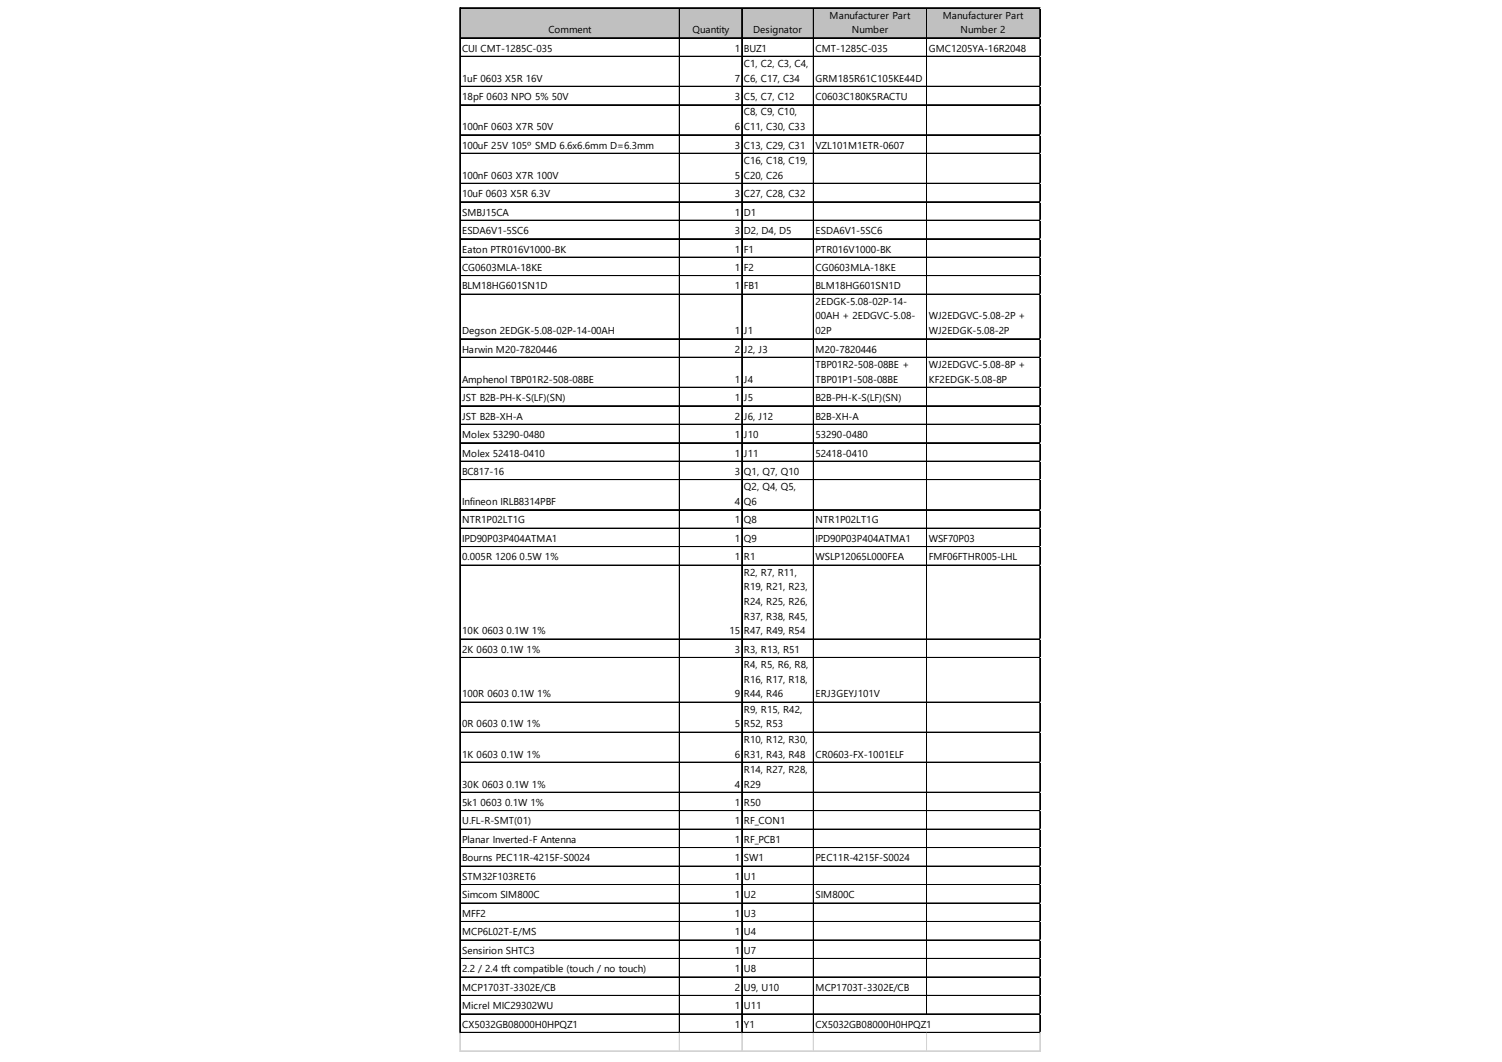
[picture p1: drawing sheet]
<svg xmlns="http://www.w3.org/2000/svg" width="297mm" height="210mm" viewBox="0 0 297 210" stroke-linecap="round" stroke-linejoin="round" font-family="sans-serif">
<defs><g id="words">
<g font-size="2">
<text x="164" y="3.7">Manufacturer Part</text>
<text x="186.4" y="3.7">Manufacturer Part</text>
<text x="91.4" y="10.2">CUI CMT-1285C-035</text>
<text x="108.4" y="6.5">Comment</text>
<text x="136.9" y="6.5">Quantity</text>
<text x="145.3" y="10.2">1</text>
<text x="147.1" y="10.2">BUZ1</text>
<text x="149" y="6.5">Designator</text>
<text x="161.3" y="10.2">CMT-1285C-035</text>
<text x="168.5" y="6.5">Number</text>
<text x="183.7" y="10.2">GMC1205YA-16R2048</text>
<text x="189.9" y="6.5">Number 2</text>
<text x="91.4" y="16.1">1uF 0603 X5R 16V</text>
<text x="145.3" y="16.1">7</text>
<text x="147.1" y="13.2">C1, C2, C3, C4,</text>
<text x="147.1" y="16.1">C6, C17, C34</text>
<text x="161.3" y="16.1">GRM185R61C105KE44D</text>
<text x="91.4" y="19.8">18pF 0603 NPO 5% 50V</text>
<text x="145.3" y="19.8">3</text>
<text x="147.1" y="19.8">C5, C7, C12</text>
<text x="147.1" y="22.8">C8, C9, C10,</text>
<text x="161.3" y="19.8">C0603C180K5RACTU</text>
<text x="91.4" y="25.7">100nF 0603 X7R 50V</text>
<text x="91.4" y="29.4">100uF 25V 105º SMD 6.6x6.6mm D=6.3mm</text>
<text x="145.3" y="25.7">6</text>
<text x="145.3" y="29.4">3</text>
<text x="147.1" y="25.7">C11, C30, C33</text>
<text x="147.1" y="29.4">C13, C29, C31</text>
<text x="161.3" y="29.4">VZL101M1ETR-0607</text>
<text x="91.4" y="35.3">100nF 0603 X7R 100V</text>
<text x="145.3" y="35.3">5</text>
<text x="147.1" y="32.4">C16, C18, C19,</text>
<text x="147.1" y="35.3">C20, C26</text>
<text x="91.4" y="39">10uF 0603 X5R 6.3V</text>
<text x="145.3" y="39">3</text>
<text x="147.1" y="39">C27, C28, C32</text>
<text x="91.4" y="42.6">SMBJ15CA</text>
<text x="91.4" y="46.3">ESDA6V1-5SC6</text>
<text x="145.3" y="42.6">1</text>
<text x="145.3" y="46.3">3</text>
<text x="147.1" y="42.6">D1</text>
<text x="147.1" y="46.3">D2, D4, D5</text>
<text x="161.3" y="46.3">ESDA6V1-5SC6</text>
<text x="91.4" y="49.9">Eaton PTR016V1000-BK</text>
<text x="91.4" y="53.6">CG0603MLA-18KE</text>
<text x="145.3" y="49.9">1</text>
<text x="145.3" y="53.6">1</text>
<text x="147.1" y="49.9">F1</text>
<text x="147.1" y="53.6">F2</text>
<text x="161.3" y="49.9">PTR016V1000-BK</text>
<text x="161.3" y="53.6">CG0603MLA-18KE</text>
<text x="91.4" y="57.2">BLM18HG601SN1D</text>
<text x="145.3" y="57.2">1</text>
<text x="147.1" y="57.2">FB1</text>
<text x="161.3" y="57.2">BLM18HG601SN1D</text>
<text x="161.3" y="60.3">2EDGK-5.08-02P-14-</text>
<text x="161.3" y="63.1">00AH + 2EDGVC-5.08-</text>
<text x="183.7" y="63.1">WJ2EDGVC-5.08-2P +</text>
<text x="91.4" y="66">Degson 2EDGK-5.08-02P-14-00AH</text>
<text x="91.4" y="69.7">Harwin M20-7820446</text>
<text x="145.3" y="66">1</text>
<text x="145.3" y="69.7">2</text>
<text x="147.1" y="66">J1</text>
<text x="147.1" y="69.7">J2, J3</text>
<text x="161.3" y="66">02P</text>
<text x="161.3" y="69.7">M20-7820446</text>
<text x="183.7" y="66">WJ2EDGK-5.08-2P</text>
<text x="91.4" y="75.6">Amphenol TBP01R2-508-08BE</text>
<text x="145.3" y="75.6">1</text>
<text x="147.1" y="75.6">J4</text>
<text x="161.3" y="72.7">TBP01R2-508-08BE +</text>
<text x="161.3" y="75.6">TBP01P1-508-08BE</text>
<text x="183.7" y="72.7">WJ2EDGVC-5.08-8P +</text>
<text x="183.7" y="75.6">KF2EDGK-5.08-8P</text>
<text x="91.4" y="79.3">JST B2B-PH-K-S(LF)(SN)</text>
<text x="91.4" y="82.9">JST B2B-XH-A</text>
<text x="145.3" y="79.3">1</text>
<text x="145.3" y="82.9">2</text>
<text x="147.1" y="79.3">J5</text>
<text x="147.1" y="82.9">J6, J12</text>
<text x="161.3" y="79.3">B2B-PH-K-S(LF)(SN)</text>
<text x="161.3" y="82.9">B2B-XH-A</text>
<text x="91.4" y="86.6">Molex 53290-0480</text>
<text x="145.3" y="86.6">1</text>
<text x="147.1" y="86.6">J10</text>
<text x="161.3" y="86.6">53290-0480</text>
<text x="91.4" y="90.2">Molex 52418-0410</text>
<text x="91.4" y="93.9">BC817-16</text>
<text x="145.3" y="90.2">1</text>
<text x="145.3" y="93.9">3</text>
<text x="147.1" y="90.2">J11</text>
<text x="147.1" y="93.9">Q1, Q7, Q10</text>
<text x="161.3" y="90.2">52418-0410</text>
<text x="91.4" y="99.8">Infineon IRLB8314PBF</text>
<text x="145.3" y="99.8">4</text>
<text x="147.1" y="96.9">Q2, Q4, Q5,</text>
<text x="147.1" y="99.8">Q6</text>
<text x="91.4" y="103.5">NTR1P02LT1G</text>
<text x="91.4" y="107.1">IPD90P03P404ATMA1</text>
<text x="145.3" y="103.5">1</text>
<text x="145.3" y="107.1">1</text>
<text x="147.1" y="103.5">Q8</text>
<text x="147.1" y="107.1">Q9</text>
<text x="161.3" y="103.5">NTR1P02LT1G</text>
<text x="161.3" y="107.1">IPD90P03P404ATMA1</text>
<text x="183.7" y="107.1">WSF70P03</text>
<text x="91.4" y="110.8">0.005R 1206 0.5W 1%</text>
<text x="145.3" y="110.8">1</text>
<text x="147.1" y="110.8">R1</text>
<text x="147.1" y="113.8">R2, R7, R11,</text>
<text x="161.3" y="110.8">WSLP12065L000FEA</text>
<text x="183.7" y="110.8">FMF06FTHR005-LHL</text>
<text x="147.1" y="116.7">R19, R21, R23,</text>
<text x="147.1" y="119.6">R24, R25, R26,</text>
<text x="91.4" y="125.4">10K 0603 0.1W 1%</text>
<text x="144.2" y="125.4">15</text>
<text x="147.1" y="122.5">R37, R38, R45,</text>
<text x="147.1" y="125.4">R47, R49, R54</text>
<text x="91.4" y="129">2K 0603 0.1W 1%</text>
<text x="145.3" y="129">3</text>
<text x="147.1" y="129">R3, R13, R51</text>
<text x="91.4" y="137.9">100R 0603 0.1W 1%</text>
<text x="145.3" y="137.9">9</text>
<text x="147.1" y="132.1">R4, R5, R6, R8,</text>
<text x="147.1" y="135">R16, R17, R18,</text>
<text x="147.1" y="137.9">R44, R46</text>
<text x="161.3" y="137.9">ERJ3GEYJ101V</text>
<text x="91.4" y="143.8">0R 0603 0.1W 1%</text>
<text x="145.3" y="143.8">5</text>
<text x="147.1" y="140.9">R9, R15, R42,</text>
<text x="147.1" y="143.8">R52, R53</text>
<text x="91.4" y="149.7">1K 0603 0.1W 1%</text>
<text x="145.3" y="149.7">6</text>
<text x="147.1" y="146.8">R10, R12, R30,</text>
<text x="147.1" y="149.7">R31, R43, R48</text>
<text x="161.3" y="149.7">CR0603-FX-1001ELF</text>
<text x="91.4" y="155.7">30K 0603 0.1W 1%</text>
<text x="145.3" y="155.7">4</text>
<text x="147.1" y="152.8">R14, R27, R28,</text>
<text x="147.1" y="155.7">R29</text>
<text x="91.4" y="159.3">5k1 0603 0.1W 1%</text>
<text x="145.3" y="159.3">1</text>
<text x="147.1" y="159.3">R50</text>
<text x="91.4" y="163">U.FL-R-SMT(01)</text>
<text x="91.4" y="166.6">Planar Inverted-F Antenna</text>
<text x="145.3" y="163">1</text>
<text x="145.3" y="166.6">1</text>
<text x="147.1" y="163">RF_CON1</text>
<text x="147.1" y="166.6">RF_PCB1</text>
<text x="91.4" y="170.3">Bourns PEC11R-4215F-S0024</text>
<text x="91.4" y="173.9">STM32F103RET6</text>
<text x="145.3" y="170.3">1</text>
<text x="145.3" y="173.9">1</text>
<text x="147.1" y="170.3">SW1</text>
<text x="147.1" y="173.9">U1</text>
<text x="161.3" y="170.3">PEC11R-4215F-S0024</text>
<text x="91.4" y="177.6">Simcom SIM800C</text>
<text x="145.3" y="177.6">1</text>
<text x="147.1" y="177.6">U2</text>
<text x="161.3" y="177.6">SIM800C</text>
<text x="91.4" y="181.2">MFF2</text>
<text x="91.4" y="184.9">MCP6L02T-E/MS</text>
<text x="145.3" y="181.2">1</text>
<text x="145.3" y="184.9">1</text>
<text x="147.1" y="181.2">U3</text>
<text x="147.1" y="184.9">U4</text>
<text x="91.4" y="188.5">Sensirion SHTC3</text>
<text x="145.3" y="188.5">1</text>
<text x="147.1" y="188.5">U7</text>
<text x="91.4" y="192.2">2.2 / 2.4 tft compatible (touch / no touch)</text>
<text x="91.4" y="195.8">MCP1703T-3302E/CB</text>
<text x="145.3" y="192.2">1</text>
<text x="145.3" y="195.8">2</text>
<text x="147.1" y="192.2">U8</text>
<text x="147.1" y="195.8">U9, U10</text>
<text x="161.3" y="195.8">MCP1703T-3302E/CB</text>
<text x="91.4" y="199.5">Micrel MIC29302WU</text>
<text x="91.4" y="203.3">CX5032GB08000H0HPQZ1</text>
<text x="145.3" y="199.5">1</text>
<text x="145.3" y="203.3">1</text>
<text x="147.1" y="199.5">U11</text>
<text x="147.1" y="203.3">Y1</text>
<text x="161.3" y="203.3">CX5032GB08000H0HPQZ1</text>
</g>
</g></defs>
<path d="M91 1.6h114.8v6h-114.8z" fill="#c0c0c0"/>
<g fill="none" stroke="#000" stroke-width=".2">
<path d="M90.9 1.5v202.7M91 1.5v202.7M91.1 1.5h114.7M91.1 1.6h114.7M91.1 7.5h114.7M91.1 11.1h114.7M91.1 11.2h114.7M91.1 17h114.7M91.1 17.1h114.7M134.3 1.7v202.5M134.4 1.7v202.5M146.7 1.7v202.5"/>
<path d="M160.8 1.7v202.5M160.9 1.7v202.5M183.2 1.7v198.8M183.3 1.7v198.8M205.6 1.7v202.5M205.7 1.7v202.5M91.1 20.7h114.7M91.1 20.8h114.7M91.1 26.6h114.7M91.1 26.7h114.7M91.1 30.3h114.7M91.1 30.4h114.7"/>
<path d="M91.1 36.2h114.7M91.1 36.3h114.7M91.1 39.9h114.7M91.1 43.5h114.7M91.1 43.6h114.7M91.1 47.2h114.7M91.1 50.8h114.7M91.1 50.9h114.7M91.1 54.5h114.7M91.1 58.1h114.7M91.1 58.2h114.7M91.1 66.9h114.7"/>
<path d="M91.1 67h114.7M91.1 70.6h114.7M91.1 70.7h114.7M91.1 76.5h114.7M91.1 76.6h114.7M91.1 80.2h114.7M91.1 80.3h114.7M91.1 83.8h114.7M91.1 83.9h114.7M91.1 87.5h114.7M91.1 87.6h114.7M91.1 91.1h114.7"/>
<path d="M91.1 91.2h114.7M91.1 94.8h114.7M91.1 94.9h114.7M91.1 100.7h114.7M91.1 100.8h114.7M91.1 104.4h114.7M91.1 104.5h114.7M91.1 108h114.7M91.1 108.1h114.7M91.1 111.7h114.7M91.1 111.8h114.7M91.1 126.3h114.7"/>
<path d="M91.1 126.4h114.7M91.1 129.9h114.7M91.1 130h114.7M91.1 138.8h114.7M91.1 144.7h114.7M91.1 144.8h114.7M91.1 150.6h114.7M91.1 150.7h114.7M91.1 156.6h114.7M91.1 160.2h114.7M91.1 160.3h114.7M91.1 163.9h114.7"/>
<path d="M91.1 167.5h114.7M91.1 167.6h114.7M91.1 171.2h114.7M91.1 174.8h114.7M91.1 174.9h114.7M91.1 178.5h114.7M91.1 182.1h114.7M91.1 182.2h114.7M91.1 185.8h114.7M91.1 185.9h114.7M91.1 189.4h114.7M91.1 189.5h114.7"/>
<path d="M91.1 193.1h114.7M91.1 193.2h114.7M91.1 196.7h114.7M91.1 196.8h114.7M91.1 200.4h114.7M91.1 200.5h114.7M91.1 204h114.7M91.1 204.1h114.7"/>
</g>
<path d="M205.8 1.5h.1M90.9 204.2v3.7M91 204.2v3.7M134.3 204.2v3.7M134.4 204.2v3.7M146.7 204.2v3.7M160.8 204.2v3.7M160.9 204.2v3.7M183.2 204.2v3.7M183.3 204.2v3.7M205.6 204.2v3.7M205.7 204.2v3.7" fill="none" stroke="#d4d4d4" stroke-width=".2"/>
<path d="M205.8 1.5v.2z" fill="#d4d4d4"/>
<path d="M205.8 7.5h.1" fill="none" stroke="#d4d4d4" stroke-width=".2"/>
<path d="M205.8 7.5v.1z" fill="#d4d4d4"/>
<path d="M205.8 11.1h.1" fill="none" stroke="#d4d4d4" stroke-width=".2"/>
<path d="M205.8 11.1v.2z" fill="#d4d4d4"/>
<path d="M205.8 17h.1" fill="none" stroke="#d4d4d4" stroke-width=".2"/>
<path d="M205.8 17v.2z" fill="#d4d4d4"/>
<path d="M205.8 20.7h.1" fill="none" stroke="#d4d4d4" stroke-width=".2"/>
<path d="M205.8 20.7v.1z" fill="#d4d4d4"/>
<path d="M205.8 26.6h.1" fill="none" stroke="#d4d4d4" stroke-width=".2"/>
<path d="M205.8 26.6v.2z" fill="#d4d4d4"/>
<path d="M205.8 30.3h.1" fill="none" stroke="#d4d4d4" stroke-width=".2"/>
<path d="M205.8 30.3v.1z" fill="#d4d4d4"/>
<path d="M205.8 36.2h.1" fill="none" stroke="#d4d4d4" stroke-width=".2"/>
<path d="M205.8 36.2v.2z" fill="#d4d4d4"/>
<path d="M205.8 39.9h.1" fill="none" stroke="#d4d4d4" stroke-width=".2"/>
<path d="M205.8 39.9v.1z" fill="#d4d4d4"/>
<path d="M205.8 43.5h.1" fill="none" stroke="#d4d4d4" stroke-width=".2"/>
<path d="M205.8 43.5v.2z" fill="#d4d4d4"/>
<path d="M205.8 47.2h.1" fill="none" stroke="#d4d4d4" stroke-width=".2"/>
<path d="M205.8 47.2v.1z" fill="#d4d4d4"/>
<path d="M205.8 50.8h.1" fill="none" stroke="#d4d4d4" stroke-width=".2"/>
<path d="M205.8 50.8v.2z" fill="#d4d4d4"/>
<path d="M205.8 54.5h.1" fill="none" stroke="#d4d4d4" stroke-width=".2"/>
<path d="M205.8 54.5v.1z" fill="#d4d4d4"/>
<path d="M205.8 58.1h.1" fill="none" stroke="#d4d4d4" stroke-width=".2"/>
<path d="M205.8 58.1v.2z" fill="#d4d4d4"/>
<path d="M205.8 66.9h.1" fill="none" stroke="#d4d4d4" stroke-width=".2"/>
<path d="M205.8 66.9v.2z" fill="#d4d4d4"/>
<path d="M205.8 70.6h.1" fill="none" stroke="#d4d4d4" stroke-width=".2"/>
<path d="M205.8 70.6v.2z" fill="#d4d4d4"/>
<path d="M205.8 76.5h.1" fill="none" stroke="#d4d4d4" stroke-width=".2"/>
<path d="M205.8 76.5v.2z" fill="#d4d4d4"/>
<path d="M205.8 80.2h.1" fill="none" stroke="#d4d4d4" stroke-width=".2"/>
<path d="M205.8 80.2v.1z" fill="#d4d4d4"/>
<path d="M205.8 83.8h.1" fill="none" stroke="#d4d4d4" stroke-width=".2"/>
<path d="M205.8 83.8v.2z" fill="#d4d4d4"/>
<path d="M205.8 87.5h.1" fill="none" stroke="#d4d4d4" stroke-width=".2"/>
<path d="M205.8 87.5v.1z" fill="#d4d4d4"/>
<path d="M205.8 91.1h.1" fill="none" stroke="#d4d4d4" stroke-width=".2"/>
<path d="M205.8 91.1v.2z" fill="#d4d4d4"/>
<path d="M205.8 94.8h.1" fill="none" stroke="#d4d4d4" stroke-width=".2"/>
<path d="M205.8 94.8v.1z" fill="#d4d4d4"/>
<path d="M205.8 100.7h.1" fill="none" stroke="#d4d4d4" stroke-width=".2"/>
<path d="M205.8 100.7v.2z" fill="#d4d4d4"/>
<path d="M205.8 104.4h.1" fill="none" stroke="#d4d4d4" stroke-width=".2"/>
<path d="M205.8 104.4v.1z" fill="#d4d4d4"/>
<path d="M205.8 108h.1" fill="none" stroke="#d4d4d4" stroke-width=".2"/>
<path d="M205.8 108v.2z" fill="#d4d4d4"/>
<path d="M205.8 111.7h.1" fill="none" stroke="#d4d4d4" stroke-width=".2"/>
<path d="M205.8 111.7v.1z" fill="#d4d4d4"/>
<path d="M205.8 126.3h.1" fill="none" stroke="#d4d4d4" stroke-width=".2"/>
<path d="M205.8 126.3v.1z" fill="#d4d4d4"/>
<path d="M205.8 129.9h.1" fill="none" stroke="#d4d4d4" stroke-width=".2"/>
<path d="M205.8 129.9v.2z" fill="#d4d4d4"/>
<path d="M205.8 138.8h.1" fill="none" stroke="#d4d4d4" stroke-width=".2"/>
<path d="M205.8 138.8v.1z" fill="#d4d4d4"/>
<path d="M205.8 144.7h.1" fill="none" stroke="#d4d4d4" stroke-width=".2"/>
<path d="M205.8 144.7v.1z" fill="#d4d4d4"/>
<path d="M205.8 150.6h.1" fill="none" stroke="#d4d4d4" stroke-width=".2"/>
<path d="M205.8 150.6v.2z" fill="#d4d4d4"/>
<path d="M205.8 156.6h.1" fill="none" stroke="#d4d4d4" stroke-width=".2"/>
<path d="M205.8 156.6v.1z" fill="#d4d4d4"/>
<path d="M205.8 160.2h.1" fill="none" stroke="#d4d4d4" stroke-width=".2"/>
<path d="M205.8 160.2v.2z" fill="#d4d4d4"/>
<path d="M205.8 163.9h.1" fill="none" stroke="#d4d4d4" stroke-width=".2"/>
<path d="M205.8 163.9v.1z" fill="#d4d4d4"/>
<path d="M205.8 167.5h.1" fill="none" stroke="#d4d4d4" stroke-width=".2"/>
<path d="M205.8 167.5v.2z" fill="#d4d4d4"/>
<path d="M205.8 171.2h.1" fill="none" stroke="#d4d4d4" stroke-width=".2"/>
<path d="M205.8 171.2v.1z" fill="#d4d4d4"/>
<path d="M205.8 174.8h.1" fill="none" stroke="#d4d4d4" stroke-width=".2"/>
<path d="M205.8 174.8v.2z" fill="#d4d4d4"/>
<path d="M205.8 178.5h.1" fill="none" stroke="#d4d4d4" stroke-width=".2"/>
<path d="M205.8 178.5v.1z" fill="#d4d4d4"/>
<path d="M205.8 182.1h.1" fill="none" stroke="#d4d4d4" stroke-width=".2"/>
<path d="M205.8 182.1v.2z" fill="#d4d4d4"/>
<path d="M205.8 185.8h.1" fill="none" stroke="#d4d4d4" stroke-width=".2"/>
<path d="M205.8 185.8v.1z" fill="#d4d4d4"/>
<path d="M205.8 189.4h.1" fill="none" stroke="#d4d4d4" stroke-width=".2"/>
<path d="M205.8 189.4v.2z" fill="#d4d4d4"/>
<path d="M205.8 193.1h.1" fill="none" stroke="#d4d4d4" stroke-width=".2"/>
<path d="M205.8 193.1v.1z" fill="#d4d4d4"/>
<path d="M205.8 196.7h.1" fill="none" stroke="#d4d4d4" stroke-width=".2"/>
<path d="M205.8 196.7v.2z" fill="#d4d4d4"/>
<path d="M205.8 200.4h.1" fill="none" stroke="#d4d4d4" stroke-width=".2"/>
<path d="M205.8 200.4v.1z" fill="#d4d4d4"/>
<path d="M205.8 204h.1" fill="none" stroke="#d4d4d4" stroke-width=".2"/>
<path d="M205.8 204v.2z" fill="#d4d4d4"/>
<path d="M90.9 207.7h114.9M90.9 207.8h114.9" fill="none" stroke="#d4d4d4" stroke-width=".2"/>
<use href="#words"/>
</svg>
